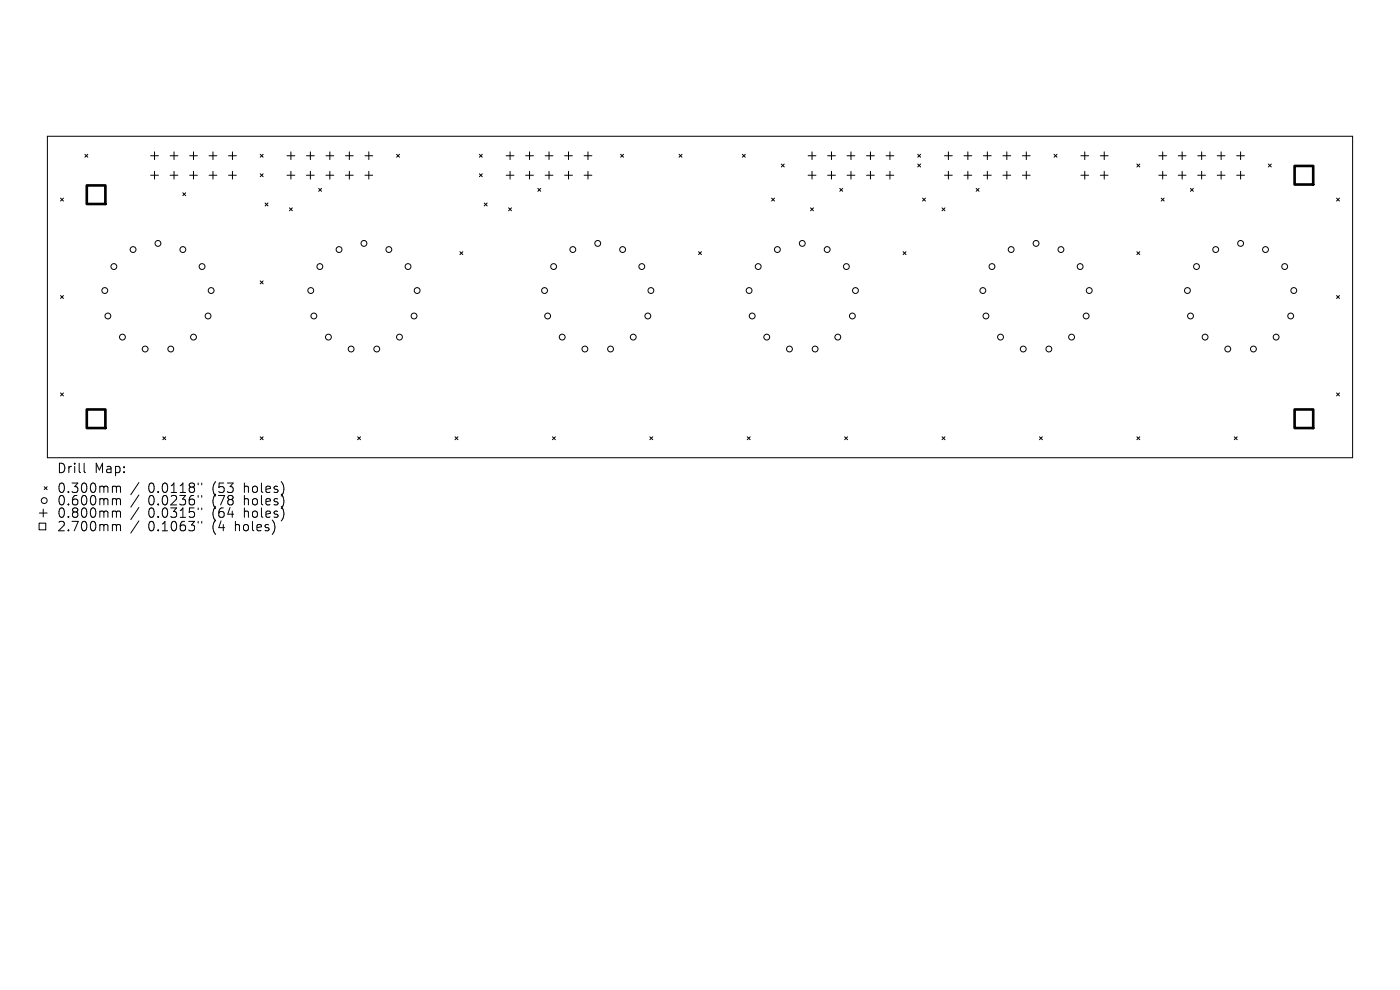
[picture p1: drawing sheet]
<svg xmlns="http://www.w3.org/2000/svg" width="297mm" height="210mm" viewBox="0 0 297 210" stroke-linecap="round" stroke-linejoin="round" font-family="sans-serif">
<defs><g id="words">
<g font-size="2.8">
<text x="12" y="100.6">Drill</text>
<text x="20" y="100.6">Map:</text>
<text x="12" y="104.8">0.300mm</text>
<text x="12" y="107.5">0.600mm</text>
<text x="31.4" y="104.8">0.0118&quot;</text>
<text x="31.4" y="107.5">0.0236&quot;</text>
<text x="45.2" y="104.8">(53</text>
<text x="45.2" y="107.5">(78</text>
<text x="52" y="104.8">holes)</text>
<text x="52" y="107.5">holes)</text>
<text x="12" y="110.1">0.800mm</text>
<text x="12" y="113">2.700mm</text>
<text x="31.4" y="110.1">0.0315&quot;</text>
<text x="31.4" y="113">0.1063&quot;</text>
<text x="45.2" y="110.1">(64</text>
<text x="45.2" y="113">(4</text>
<text x="50.1" y="113">holes)</text>
<text x="52" y="110.1">holes)</text>
</g>
</g></defs>
<g fill="none" stroke="#000" stroke-width=".21">
<path d="M10.1 28.9h276.9v68.2h-276.9zM18 32.7l.6 .6M18.6 32.7l-.6 .6M32 33h1.6M32 37.2h1.6M32.8 32.2v1.7M32.8 36.3v1.7M36.1 33h1.6M36.1 37.2h1.6M36.9 32.2v1.7M36.9 36.3v1.7M40.2 33h1.7"/>
<path d="M40.2 37.2h1.7M41 32.2v1.7M41 36.3v1.7M44.4 33h1.6M44.4 37.2h1.6M45.2 32.2v1.7M45.2 36.3v1.7M48.5 33h1.6M48.5 37.2h1.6M49.3 32.2v1.7M49.3 36.3v1.7M55.2 32.7l.6 .6"/>
<path d="M55.2 36.9l.6 .6M55.8 32.7l-.6 .6M55.8 36.9l-.6 .6M60.9 33h1.6M60.9 37.2h1.6M61.7 32.2v1.7M61.7 36.3v1.7M65 33h1.7M65 37.2h1.7M65.8 32.2v1.7M65.8 36.3v1.7M67.6 40l.6 .6"/>
<path d="M68.2 40l-.6 .6M69.2 33h1.6M69.2 37.2h1.6M70 32.2v1.7M70 36.3v1.7M73.3 33h1.6M73.3 37.2h1.6M74.1 32.2v1.7M74.1 36.3v1.7M77.4 33h1.7M77.4 37.2h1.7M78.2 32.2v1.7"/>
<path d="M78.2 36.3v1.7M84.1 32.7l.7 .6M84.8 32.7l-.7 .6M101.7 32.7l.6 .6M101.7 36.9l.6 .6M102.3 32.7l-.6 .6M102.3 36.9l-.6 .6M107.4 33h1.6M107.4 37.2h1.6M108.2 32.2v1.7M108.2 36.3v1.7M111.5 33h1.7"/>
<path d="M111.5 37.2h1.7M112.3 32.2v1.7M112.3 36.3v1.7M114.1 40l.6 .6M114.7 40l-.6 .6M115.6 33h1.7M115.6 37.2h1.7M116.5 32.2v1.7M116.5 36.3v1.7M119.8 33h1.6M119.8 37.2h1.6M120.6 32.2v1.7"/>
<path d="M120.6 36.3v1.7M123.9 33h1.7M123.9 37.2h1.7M124.7 32.2v1.7M124.7 36.3v1.7M131.7 32.7l.6 .6M132.3 32.7l-.6 .6M144.1 32.7l.6 .6M144.7 32.7l-.6 .6M157.5 32.7l.6 .6M158.1 32.7l-.6 .6M165.8 34.8l.6 .6"/>
<path d="M166.4 34.8l-.6 .6M171.4 33h1.7M171.4 37.2h1.7M172.3 32.2v1.7M172.3 36.3v1.7M175.6 33h1.6M175.6 37.2h1.6M176.4 32.2v1.7M176.4 36.3v1.7M178.2 40l.6 .6M178.8 40l-.6 .6M179.7 33h1.7"/>
<path d="M179.7 37.2h1.7M180.5 32.2v1.7M180.5 36.3v1.7M183.8 33h1.7M183.8 37.2h1.7M184.7 32.2v1.7M184.7 36.3v1.7M188 33h1.6M188 37.2h1.6M188.8 32.2v1.7M188.8 36.3v1.7M194.7 32.7l.6 .6"/>
<path d="M194.7 34.8l.6 .6M195.3 32.7l-.6 .6M195.3 34.8l-.6 .6M200.4 33h1.6M200.4 37.2h1.6M201.2 32.2v1.7M201.2 36.3v1.7M204.5 33h1.7M204.5 37.2h1.7M205.3 32.2v1.7M205.3 36.3v1.7M207.1 40l.6 .6"/>
<path d="M207.7 40l-.6 .6M208.6 33h1.7M208.6 37.2h1.7M209.5 32.2v1.7M209.5 36.3v1.7M212.8 33h1.6M212.8 37.2h1.6M213.6 32.2v1.7M213.6 36.3v1.7M216.9 33h1.7M216.9 37.2h1.7M217.7 32.2v1.7"/>
<path d="M217.7 36.3v1.7M223.6 32.7l.6 .6M224.2 32.7l-.6 .6M229.3 33h1.7M229.3 37.2h1.7M230.1 32.2v1.7M230.1 36.3v1.7M233.4 33h1.7M233.4 37.2h1.7M234.3 32.2v1.7M234.3 36.3v1.7M241.2 34.8l.6 .6"/>
<path d="M241.8 34.8l-.6 .6M245.8 33h1.7M245.8 37.2h1.7M246.7 32.2v1.7M246.7 36.3v1.7M250 33h1.6M250 37.2h1.6M250.8 32.2v1.7M250.8 36.3v1.7M252.5 40l.7 .6M253.2 40l-.7 .6M254.1 33h1.6"/>
<path d="M254.1 37.2h1.6M254.9 32.2v1.7M254.9 36.3v1.7M258.2 33h1.7M258.2 37.2h1.7M259.1 32.2v1.7M259.1 36.3v1.7M262.4 33h1.6M262.4 37.2h1.6M263.2 32.2v1.7M263.2 36.3v1.7M269.1 34.8l.6 .6"/>
<path d="M269.7 34.8l-.6 .6M12.8 42l.7 .6M13.5 42l-.7 .6M38.8 40.9l.6 .6M39.4 40.9l-.6 .6M55.2 59.6l.6 .6M55.8 59.6l-.6 .6M56.2 43.1l.7 .6M56.9 43.1l-.7 .6M61.4 44.1l.6 .6M62 44.1l-.6 .6M97.6 53.4l.6 .6"/>
<path d="M98.2 53.4l-.6 .6M102.7 43.1l.7 .6M103.4 43.1l-.7 .6M107.9 44.1l.6 .6M108.5 44.1l-.6 .6M148.2 53.4l.6 .6M148.8 53.4l-.6 .6M163.7 42l.6 .6M164.3 42l-.6 .6M172 44.1l.6 .6M172.6 44.1l-.6 .6M191.6 53.4l.6 .6"/>
<path d="M192.2 53.4l-.6 .6M195.7 42l.6 .6M196.3 42l-.6 .6M199.9 44.1l.6 .6M200.5 44.1l-.6 .6M241.2 53.4l.6 .6M241.8 53.4l-.6 .6M246.3 42l.7 .6M247 42l-.7 .6M283.5 42l.7 .6M284.2 42l-.7 .6M12.8 62.7l.7 .6"/>
<path d="M13.5 62.7l-.7 .6M283.5 62.7l.7 .6M284.2 62.7l-.7 .6M12.8 83.4l.7 .6M13.5 83.4l-.7 .6M17.8 98.3v1.7l.3 .3M34.5 92.7l.7 .6M35.2 92.7l-.7 .6M55.2 92.7l.6 .6M55.8 92.7l-.6 .6M75.9 92.7l.6 .6M76.5 92.7l-.6 .6"/>
<path d="M96.5 92.7l.7 .6M97.2 92.7l-.7 .6M117.2 92.7l.6 .6M117.8 92.7l-.6 .6M137.9 92.7l.6 .6M138.5 92.7l-.6 .6M158.5 92.7l.6 .6M159.1 92.7l-.6 .6M179.2 92.7l.6 .6M179.8 92.7l-.6 .6M199.9 92.7l.6 .6M200.5 92.7l-.6 .6"/>
<path d="M220.5 92.7l.6 .6M221.1 92.7l-.6 .6M241.2 92.7l.6 .6M241.8 92.7l-.6 .6M261.8 92.7l.7 .6M262.5 92.7l-.7 .6M283.5 83.4l.7 .6M284.2 83.4l-.7 .6M8.3 111h1.4v1.4h-1.4zM8.3 108.8h1.7M9.2 108v1.7M9.4 103.2l.6 .7"/>
<path d="M10 103.2l-.6 .7M24.1 103.1l.5 .1 .1 .2M24.1 105.8h.3l.3 .3M24.1 108.4l.5 .1 .1 .2M24.1 111.3l.5 .1 .1 .1M24.7 103.4l.3-.3 .5 .1 .1 1.3M24.7 103.4v1.1M24.7 106.1v1M24.7 108.7v1M24.7 111.5v1.1M24.7 106.1l.3-.3 .5 .1 .1 1.2M24.7 108.7l.3-.3 .5 .1 .1 1.2"/>
<path d="M24.7 111.5l.3-.2 .5 .1 .1 1.2M29.5 102.4l-1.7 2.5M29.5 105l-1.7 2.6M29.5 107.6l-1.7 2.6M29.5 110.5l-1.7 2.6M42 102.5v.3M42 105.1v.4M42 107.7v.4M42 110.6v.4M42.8 102.5v.3M42.8 105.1v.4M42.8 107.7v.4"/>
<path d="M42.8 110.6v.4"/>
<circle cx="24.2" cy="56.5" r=".62"/>
<circle cx="28.2" cy="52.9" r=".62"/>
<circle cx="33.5" cy="51.6" r=".62"/>
<circle cx="38.8" cy="52.9" r=".62"/>
<circle cx="42.9" cy="56.5" r=".62"/>
<circle cx="67.9" cy="56.5" r=".62"/>
<circle cx="71.9" cy="52.9" r=".62"/>
<circle cx="77.2" cy="51.6" r=".62"/>
<circle cx="82.5" cy="52.9" r=".62"/>
<circle cx="86.6" cy="56.5" r=".62"/>
<circle cx="117.5" cy="56.5" r=".62"/>
<circle cx="121.5" cy="52.9" r=".62"/>
<circle cx="126.8" cy="51.6" r=".62"/>
<circle cx="132.1" cy="52.9" r=".62"/>
<circle cx="136.2" cy="56.5" r=".62"/>
<circle cx="160.8" cy="56.5" r=".62"/>
<circle cx="164.9" cy="52.9" r=".62"/>
<circle cx="170.2" cy="51.6" r=".62"/>
<circle cx="175.5" cy="52.9" r=".62"/>
<circle cx="179.6" cy="56.5" r=".62"/>
<circle cx="210.4" cy="56.5" r=".62"/>
<circle cx="214.5" cy="52.9" r=".62"/>
<circle cx="219.8" cy="51.6" r=".62"/>
<circle cx="225.1" cy="52.9" r=".62"/>
<circle cx="229.1" cy="56.5" r=".62"/>
<circle cx="253.8" cy="56.5" r=".62"/>
<circle cx="257.9" cy="52.9" r=".62"/>
<circle cx="263.2" cy="51.6" r=".62"/>
<circle cx="268.5" cy="52.9" r=".62"/>
<circle cx="272.5" cy="56.5" r=".62"/>
<circle cx="22.2" cy="61.6" r=".62"/>
<circle cx="22.9" cy="67" r=".62"/>
<circle cx="26" cy="71.5" r=".62"/>
<circle cx="30.8" cy="74" r=".62"/>
<circle cx="36.2" cy="74" r=".62"/>
<circle cx="41" cy="71.5" r=".62"/>
<circle cx="44.1" cy="67" r=".62"/>
<circle cx="44.8" cy="61.6" r=".62"/>
<circle cx="65.9" cy="61.6" r=".62"/>
<circle cx="66.6" cy="67" r=".62"/>
<circle cx="69.7" cy="71.5" r=".62"/>
<circle cx="74.5" cy="74" r=".62"/>
<circle cx="79.9" cy="74" r=".62"/>
<circle cx="84.7" cy="71.5" r=".62"/>
<circle cx="87.8" cy="67" r=".62"/>
<circle cx="88.5" cy="61.6" r=".62"/>
<circle cx="115.5" cy="61.6" r=".62"/>
<circle cx="116.2" cy="67" r=".62"/>
<circle cx="119.3" cy="71.5" r=".62"/>
<circle cx="124.1" cy="74" r=".62"/>
<circle cx="129.5" cy="74" r=".62"/>
<circle cx="134.3" cy="71.5" r=".62"/>
<circle cx="137.4" cy="67" r=".62"/>
<circle cx="138.1" cy="61.6" r=".62"/>
<circle cx="158.9" cy="61.6" r=".62"/>
<circle cx="159.6" cy="67" r=".62"/>
<circle cx="162.7" cy="71.5" r=".62"/>
<circle cx="167.5" cy="74" r=".62"/>
<circle cx="172.9" cy="74" r=".62"/>
<circle cx="177.7" cy="71.5" r=".62"/>
<circle cx="180.8" cy="67" r=".62"/>
<circle cx="181.5" cy="61.6" r=".62"/>
<circle cx="208.5" cy="61.6" r=".62"/>
<circle cx="209.2" cy="67" r=".62"/>
<circle cx="212.3" cy="71.5" r=".62"/>
<circle cx="217.1" cy="74" r=".62"/>
<circle cx="222.5" cy="74" r=".62"/>
<circle cx="227.3" cy="71.5" r=".62"/>
<circle cx="230.4" cy="67" r=".62"/>
<circle cx="231.1" cy="61.6" r=".62"/>
<circle cx="251.9" cy="61.6" r=".62"/>
<circle cx="252.6" cy="67" r=".62"/>
<circle cx="255.7" cy="71.5" r=".62"/>
<circle cx="260.5" cy="74" r=".62"/>
<circle cx="265.9" cy="74" r=".62"/>
<circle cx="270.7" cy="71.5" r=".62"/>
<circle cx="273.8" cy="67" r=".62"/>
<circle cx="274.5" cy="61.6" r=".62"/>
<circle cx="9.4" cy="106.2" r=".62"/>
</g>
<path d="M18.4 39.3h4v4h-4zM274.6 35.2h4v3.9h-4zM18.4 86.9h4v3.9h-4zM274.6 86.9h4v3.9h-4z" fill="none" stroke="#000" stroke-width=".56"/>
<use href="#words"/>
</svg>
